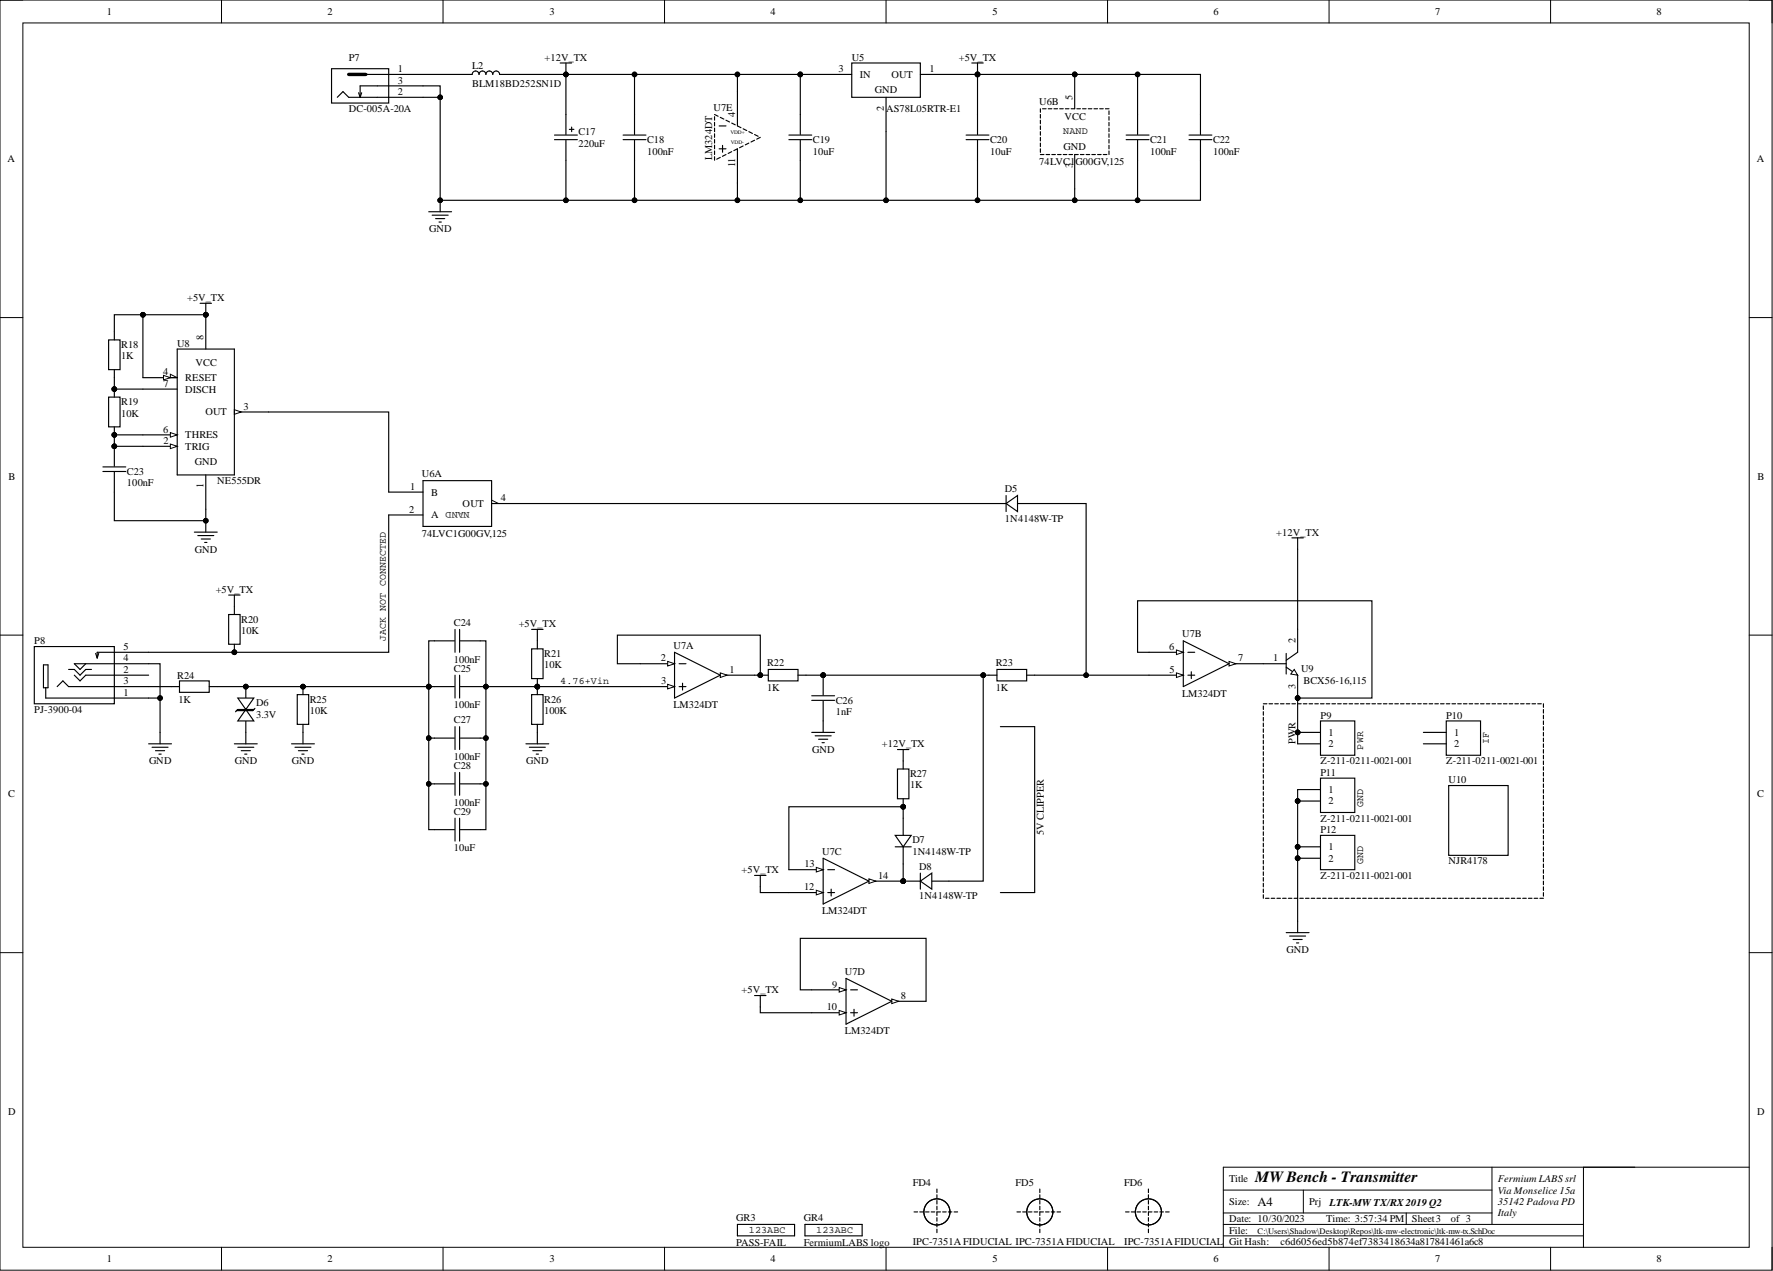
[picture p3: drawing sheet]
<svg xmlns="http://www.w3.org/2000/svg" width="393mm" height="282mm" viewBox="0 0 393 282" stroke-linecap="round" stroke-linejoin="round" font-family="sans-serif">
<defs><g id="words">
<text font-size="3.5" x="278.5" y="262.1">MWBench - Transmitter</text>
<text font-size="2.8" x="279" y="267.4">A4</text>
<g font-size="2.3">
<text x="23.7" y="3.3">1</text>
<text x="72.6" y="3.3">2</text>
<text x="121.9" y="3.3">3</text>
<text x="171" y="3.3">4</text>
<text x="220.2" y="3.3">5</text>
<text x="269.2" y="3.3">6</text>
<text x="318.4" y="3.3">7</text>
<text x="367.5" y="3.3">8</text>
<text x="77.4" y="13.5">P7</text>
<text x="88.3" y="16">1</text>
<text x="104.8" y="15.2">L2</text>
<text x="120.8" y="13.5">+12V_TX</text>
<text x="186" y="16">3</text>
<text x="189" y="13.5">U5</text>
<text x="190.7" y="17.3">IN</text>
<text x="197.8" y="17.3">OUT</text>
<text x="206.2" y="16">1</text>
<text x="212.7" y="13.5">+5V_TX</text>
<text x="88.3" y="18.5">3</text>
<text x="88.3" y="21.1">2</text>
<text x="104.8" y="19.3">BLM18BD252SN1D</text>
<text x="194.1" y="20.6">GND</text>
<text x="230.6" y="23.4">U6B</text>
<text x="237.9" y="22.1" transform="rotate(-90 237.9 22.1)">5</text>
<text x="77.4" y="24.9">DC-005A-20A</text>
<text x="128.3" y="30">C17</text>
<text x="158.3" y="24.6">U7E</text>
<text x="163.1" y="25.9" transform="rotate(-90 163.1 25.9)">4</text>
<text x="196.1" y="24.6" transform="rotate(-90 196.1 24.6)">2</text>
<text x="196.6" y="24.9">AS78L05RTR-E1</text>
<text x="236.1" y="26.7">VCC</text>
<text x="1.7" y="36">A</text>
<text x="128.3" y="32.5">220uF</text>
<text x="143.6" y="31.7">C18</text>
<text x="143.6" y="34.3">100nF</text>
<text x="158" y="35.5" transform="rotate(-90 158 35.5)">LM324DT</text>
<text x="180.3" y="31.7">C19</text>
<text x="180.3" y="34.3">10uF</text>
<text x="219.7" y="31.7">C20</text>
<text x="219.7" y="34.3">10uF</text>
<text x="236" y="33.3">GND</text>
<text x="255.2" y="31.7">C21</text>
<text x="255.2" y="34.3">100nF</text>
<text x="269.1" y="31.7">C22</text>
<text x="269.1" y="34.3">100nF</text>
<text x="389.8" y="36">A</text>
<text x="163.1" y="37.1" transform="rotate(-90 163.1 37.1)">11</text>
<text x="230.6" y="36.6">74LVC1</text>
<text x="237.9" y="37.2" transform="rotate(-90 237.9 37.2)">3</text>
<text x="238.6" y="36.6">G00GV,125</text>
<text x="95.2" y="51.5">GND</text>
<text x="41.5" y="66.8">+5V_TX</text>
<text x="26.9" y="77.2">R18</text>
<text x="39.3" y="76.9">U8</text>
<text x="45.1" y="75.4" transform="rotate(-90 45.1 75.4)">8</text>
<text x="26.9" y="79.7">1K</text>
<text x="36.2" y="83.2">4</text>
<text x="43.4" y="81.2">VCC</text>
<text x="26.9" y="89.8">R19</text>
<text x="36.3" y="85.8">7</text>
<text x="41.1" y="84.5">RESET</text>
<text x="41.1" y="87.1">DISCH</text>
<text x="26.9" y="92.4">10K</text>
<text x="36.2" y="95.9">6</text>
<text x="45.6" y="92.1">OUT</text>
<text x="54" y="90.9">3</text>
<text x="36.3" y="98.5">2</text>
<text x="41.1" y="99.7">TRIG</text>
<text x="41.1" y="97.2">THRES</text>
<text x="1.9" y="106.4">B</text>
<text x="28.2" y="105.3">C23</text>
<text x="28.2" y="107.9">100nF</text>
<text x="43.2" y="103">GND</text>
<text x="48.2" y="107.4">NE555DR</text>
<text x="93.6" y="105.8">U6A</text>
<text x="389.9" y="106.4">B</text>
<text x="45.1" y="108.2" transform="rotate(-90 45.1 108.2)">1</text>
<text x="90.8" y="113.7">2</text>
<text x="91" y="108.6">1</text>
<text x="95.6" y="109.9">B</text>
<text x="102.6" y="112.4">OUT</text>
<text x="111.1" y="111.2">4</text>
<text x="223" y="109.1">D5</text>
<text x="93.6" y="119">74LVC1G00GV,125</text>
<text x="95.6" y="115">A</text>
<text x="223" y="115.7">1N4148W-TP</text>
<text x="283.1" y="118.8">+12V_TX</text>
<text x="43.2" y="122.6">GND</text>
<text x="47.9" y="131.5">+5V_TX</text>
<text x="7.6" y="142.9">P8</text>
<text x="53.5" y="138.1">R20</text>
<text x="53.5" y="140.6">10K</text>
<text x="100.7" y="138.8">C24</text>
<text x="115.1" y="139.1">+5V_TX</text>
<text x="149.4" y="143.9">U7A</text>
<text x="262.3" y="141.4">U7B</text>
<text x="287.4" y="142.6" transform="rotate(-90 287.4 142.6)">2</text>
<text x="27.4" y="149.2">2</text>
<text x="27.4" y="146.7">4</text>
<text x="27.4" y="144.1">5</text>
<text x="100.7" y="149">C25</text>
<text x="100.7" y="146.9">100nF</text>
<text x="120.7" y="145.7">R21</text>
<text x="120.7" y="148.2">10K</text>
<text x="146.6" y="146.7">2</text>
<text x="161.8" y="149.2">1</text>
<text x="170.2" y="147.7">R22</text>
<text x="220.9" y="147.7">R23</text>
<text x="259.4" y="144.1">6</text>
<text x="259.5" y="149.2">5</text>
<text x="274.7" y="146.7">7</text>
<text x="282.5" y="146.7">1</text>
<text x="288.6" y="149">U9</text>
<text x="27.4" y="154.3">1</text>
<text x="27.4" y="151.8">3</text>
<text x="39.3" y="150.5">R24</text>
<text x="39.6" y="155.8">1K</text>
<text x="68.7" y="155.8">R25</text>
<text x="120.7" y="155.8">R26</text>
<text x="146.7" y="151.8">3</text>
<text x="170.2" y="153.3">1K</text>
<text x="220.9" y="153.3">1K</text>
<text x="262.3" y="154.6">LM324DT</text>
<text x="287.4" y="152.7" transform="rotate(-90 287.4 152.7)">3</text>
<text x="289.2" y="151.8">BCX56-16,115</text>
<text x="7.6" y="158.1">PJ-3900-04</text>
<text x="56.8" y="156.6">D6</text>
<text x="56.8" y="159.1">3.3V</text>
<text x="68.7" y="158.4">10K</text>
<text x="100.7" y="157.1">100nF</text>
<text x="100.7" y="160.4">C27</text>
<text x="120.7" y="158.4">100K</text>
<text x="149.4" y="157.1">LM324DT</text>
<text x="185.4" y="156.1">C26</text>
<text x="185.4" y="158.6">1nF</text>
<text x="293" y="159.4">P9</text>
<text x="320.9" y="159.4">P10</text>
<text x="180.2" y="167">GND</text>
<text x="195.6" y="165.7">+12V_TX</text>
<text x="287.4" y="165" transform="rotate(-90 287.4 165)">PWR</text>
<text x="294.7" y="163.2">1</text>
<text x="294.7" y="165.7">2</text>
<text x="322.6" y="163.2">1</text>
<text x="322.6" y="165.7">2</text>
<text x="33.1" y="169.5">GND</text>
<text x="52.1" y="169.5">GND</text>
<text x="64.8" y="169.5">GND</text>
<text x="100.7" y="168.5">100nF</text>
<text x="100.7" y="170.5">C28</text>
<text x="116.8" y="169.5">GND</text>
<text x="201.9" y="172.3">R27</text>
<text x="293" y="169.5">Z-211-0211-0021-001</text>
<text x="293" y="172.1">P11</text>
<text x="320.9" y="169.5">Z-211-0211-0021-001</text>
<text x="321.4" y="173.7">U10</text>
<text x="1.8" y="176.8">C</text>
<text x="100.7" y="178.7">100nF</text>
<text x="201.9" y="174.9">1K</text>
<text x="294.7" y="175.9">1</text>
<text x="294.7" y="178.4">2</text>
<text x="389.8" y="176.8">C</text>
<text x="100.7" y="180.7">C29</text>
<text x="231.6" y="185.3" transform="rotate(-90 231.6 185.3)">5V CLIPPER</text>
<text x="293" y="182.2">Z-211-0211-0021-001</text>
<text x="293" y="184.8">P12</text>
<text x="100.7" y="188.8">10uF</text>
<text x="182.4" y="189.6">U7C</text>
<text x="202.4" y="187">D7</text>
<text x="202.4" y="189.6">1N4148W-TP</text>
<text x="294.7" y="188.6">1</text>
<text x="294.7" y="191.1">2</text>
<text x="321.4" y="191.7">NJR4178</text>
<text x="164.5" y="193.6">+5V_TX</text>
<text x="178.4" y="197.4">12</text>
<text x="178.5" y="192.4">13</text>
<text x="194.8" y="194.9">14</text>
<text x="203.9" y="192.9">D8</text>
<text x="293" y="194.9">Z-211-0211-0021-001</text>
<text x="182.4" y="202.8">LM324DT</text>
<text x="203.9" y="199.5">1N4148W-TP</text>
<text x="285.4" y="211.4">GND</text>
<text x="164.5" y="220.3">+5V_TX</text>
<text x="184.7" y="219">9</text>
<text x="187.4" y="216.2">U7D</text>
<text x="199.9" y="221.5">8</text>
<text x="183.5" y="224.1">10</text>
<text x="187.4" y="229.4">LM324DT</text>
<text x="1.8" y="247.3">D</text>
<text x="389.8" y="247.3">D</text>
<text x="202.5" y="262.9">FD4</text>
<text x="225.3" y="262.9">FD5</text>
<text x="249.4" y="262.9">FD6</text>
<text x="272.7" y="262.1">Title</text>
<text x="332.3" y="262.1">Fermium LABS srl</text>
<text x="272.7" y="267.2">Size:</text>
<text x="290.4" y="267.2">Prj</text>
<text x="295" y="267.5">LTK-MW TX/RX2019 Q2</text>
<text x="332.3" y="264.7">Via Monselice 15a</text>
<text x="332.3" y="267.2">35142 Padova PD</text>
<text x="332.3" y="269.8">Italy</text>
<text x="163.3" y="270.8">GR3</text>
<text x="178.3" y="270.8">GR4</text>
<text x="272.7" y="271">Date: 10/30/2023</text>
<text x="272.7" y="273.6">File:</text>
<text x="294.2" y="271">Time: 3:57:34 PM</text>
<text x="313.2" y="271">Sheet3</text>
<text x="321.9" y="271">of 3</text>
<text x="23.7" y="279.9">1</text>
<text x="72.6" y="279.9">2</text>
<text x="121.9" y="279.9">3</text>
<text x="163.3" y="276.4">PASS-FAIL</text>
<text x="171" y="279.9">4</text>
<text x="178.3" y="276.4">FermiumLABS logo</text>
<text x="202.5" y="276.1">IPC-7351AFIDUCIAL IPC-7351AFIDUCIAL</text>
<text x="220.2" y="279.9">5</text>
<text x="249.4" y="276.1">IPC-7351AFIDUCIAL</text>
<text x="269.2" y="279.9">6</text>
<text x="272.7" y="276.1">Git Hash:</text>
<text x="284.1" y="276.1">c6d6056ed5b874ef7383418634a817841461a6c8</text>
<text x="318.4" y="279.9">7</text>
<text x="367.5" y="279.9">8</text>
</g>
<g font-size="2.2">
<text x="235.9" y="29.8">NAND</text>
<text x="104.2" y="113.6" transform="rotate(-180 104.2 113.6)">NAND</text>
<text x="85.6" y="142.1" transform="rotate(-90 85.6 142.1)">JACK NOT CONNECTED</text>
<text x="124.3" y="151.6">4.76+Vin</text>
<text x="302.4" y="166.2" transform="rotate(-90 302.4 166.2)">PWR</text>
<text x="330.3" y="165" transform="rotate(-90 330.3 165)">IF</text>
<text x="302.4" y="178.9" transform="rotate(-90 302.4 178.9)">GND</text>
<text x="302.4" y="191.6" transform="rotate(-90 302.4 191.6)">GND</text>
<text x="166.1" y="273.4">123ABC</text>
<text x="181.1" y="273.4">123ABC</text>
</g>
<text font-size="1.9" x="279" y="273.7">C:\Users\Shadow\Desktop\Repos\ltk-mw-electronic\ltk-mw-tx.SchDoc</text>
<g font-size="1.2">
<text x="162.1" y="29.7">VDD+</text>
<text x="162.2" y="32">VDD-</text>
</g>
</g></defs>
<g fill="none" stroke="#000" stroke-width=".22">
<path d="M0 0h393.1v281.7h-393.1zM0 0h5.1M5.1 5.1h383v271.5h-383zM49.1 0v5.1M98.3 0v5.1M147.4 0v5.1M196.6 0v5.1M245.7 0v5.1M294.9 0v5.1M344 0v5.1M388.1 0h5v5.1M0 70.4h5.1"/>
<path d="M388.1 70.4h5M0 140.9h5.1M388.1 140.9h5M0 211.3h5.1M388.1 211.3h5M331 258.9v12.6M351.3 258.9v17.7M388.1 258.9h-116.7v17.7M49.1 276.6v5.1M98.3 276.6v5.1M147.4 276.6v5.1M196.6 276.6v5.1"/>
<path d="M245.7 276.6v5.1M271.4 263.9h59.6M271.4 271.5h79.9M271.4 269h59.6M271.4 274.1h79.9M289.2 263.9v5.1M294.9 276.6v5.1M312 269v2.5M344 276.6v5.1M393.1 276.6v5.1"/>
<circle cx="25.4" cy="99" r=".51"/>
</g>
<path d="M102.7 16.5h2.1a.76 .76 0 0 1 .7-.8 .76 .76 0 0 1 .8 .8 .76 .76 0 0 1 .7-.8 .76 .76 0 0 1 .8 .8 .76 .76 0 0 1 .8-.8 .76 .76 0 0 1 .7 .8 .76 .76 0 0 1 .8-.8 .76 .76 0 0 1 .7 .8h2.1M25.4 99v4.4M22.8 103.5h5.1M22.8 104.6h5.1M25.4 104.7v4.4M96.4 184h4.4M100.9 181.5v5M102 181.5v5M102.1 184h4.4" fill="none" stroke="#000" stroke-width=".25"/>
<circle cx="25.4" cy="99" r=".51" fill="#000"/>
<path d="M189 14h15.2v7.6h-15.2z" fill-rule="evenodd" fill="#fff"/>
<path d="M181.4 16.5h7.6M189 14h15.2v7.6h-15.2zM204.2 16.5h7.6M196.6 21.6v7.6" fill="none" stroke="#000" stroke-width=".25"/>
<path d="M73.6 15.2h12.6v7.7h-12.6z" fill-rule="evenodd" fill="#fff"/>
<path d="M73.6 15.2h12.6v7.7h-12.6zM77.4 16.5h16.4M93.8 19h-13.9v2.6M74.8 21.6l1.3-1.3 1.3 1.3h16.4M79.6 20.6l.3 1M80.2 20.6l-.3 1M31.7 99h7.6M45.7 105.3v7.6" fill="none" stroke="#000" stroke-width=".25"/>
<path d="M77.4 16.5h3.8" fill="none" stroke="#000" stroke-width=".76"/>
<circle cx="45.7" cy="69.8" r=".51" fill="#000"/>
<circle cx="45.7" cy="69.8" r=".51" fill="none" stroke="#000" stroke-width=".22"/>
<path d="M37.8 98.5l1.5 .5-1.5 .5z" fill="#fff"/>
<path d="M37.8 98.5l1.5 .5-1.5 .5z" fill="none" stroke="#000" stroke-width=".22"/>
<path d="M52 91.4h7.6" fill="none" stroke="#000" stroke-width=".25"/>
<path d="M52 90.9l1.5 .5-1.5 .5z" fill="#fff"/>
<path d="M37.8 83l1.5 .8h-1.5zM52 90.9l1.5 .5-1.5 .5z" fill="none" stroke="#000" stroke-width=".22"/>
<path d="M31.7 83.8h7.6" fill="none" stroke="#000" stroke-width=".25"/>
<path d="M36.3 83.2l1.5 .6-1.5 .5z" fill="#fff"/>
<path d="M36.3 83.2l1.5 .6-1.5 .5z" fill="none" stroke="#000" stroke-width=".22"/>
<path d="M31.7 96.4h7.6" fill="none" stroke="#000" stroke-width=".25"/>
<path d="M37.8 95.9l1.5 .5-1.5 .6z" fill="#fff"/>
<g fill="none" stroke="#000" stroke-width=".22">
<path d="M37.8 95.9l1.5 .5-1.5 .6z"/>
<circle cx="45.7" cy="69.8" r=".51"/>
</g>
<path d="M39.3 77.4h12.7v27.9h-12.7zM45.7 69.8v7.6M31.7 86.3h7.6" fill="none" stroke="#000" stroke-width=".25"/>
<circle cx="45.7" cy="69.8" r=".51" fill="#000"/>
<path d="M7.6 143.4h17.8v12.7h-17.8z" fill-rule="evenodd" fill="#fff"/>
<g fill="none" stroke="#000" stroke-width=".25">
<path d="M7.6 143.4h17.8v12.7h-17.8zM9.6 147.4h1.1v5.1h-1.1zM10.1 152.5v2.3h22.9M12.7 152.3l1.3-1.3 1.2 1.3h17.8M15.2 148.5h1.3l1.3 1.2 1.2-1.2h1.3M16.5 149.7l1.3 1.3 1.2-1.3h14M19 147.2l-1.2 1.3-1.3-1.3h16.5M21.2 144.9l.4 1M21.9 144.9l-.3 1M33 144.7h-11.4v1.2M168.7 149.7h1.7M170.4 148.5h6.6v2.5h-6.6z"/>
<path d="M177 149.7h1.8M200.4 195.4h3.8M206.7 195.4h3.8"/>
</g>
<g fill="#000">
<circle cx="168.7" cy="149.7" r=".51"/>
<circle cx="200.4" cy="195.4" r=".51"/>
</g>
<g fill="none" stroke="#000" stroke-width=".22">
<circle cx="168.7" cy="149.7" r=".51"/>
<circle cx="200.4" cy="195.4" r=".51"/>
</g>
<path d="M204.2 195.4l2.5-1.8v3.6z" fill="#fff"/>
<path d="M287.9 139.6v5.1l-2.6 1.7M280.3 147.2h5M285.3 148l2.6 1.7v5.1M285.3 144.9v4.6M204.2 195.4l2.5-1.8v3.6zM204.2 193.6v3.6" fill="none" stroke="#000" stroke-width=".25"/>
<circle cx="287.9" cy="154.8" r=".51" fill="#000"/>
<circle cx="287.9" cy="154.8" r=".51" fill="none" stroke="#000" stroke-width=".22"/>
<path d="M287.1 148.5l.8 1.2-1.5-.2z" fill="#fff"/>
<g fill="none" stroke="#000" stroke-width=".22">
<path d="M109.1 110.9l1.5 .8M287.1 148.5l.8 1.2-1.5-.2z"/>
<circle cx="45.7" cy="69.8" r=".51"/>
<circle cx="25.4" cy="96.4" r=".51"/>
<circle cx="25.4" cy="86.3" r=".51"/>
<circle cx="52" cy="144.7" r=".51"/>
<circle cx="67.2" cy="152.3" r=".51"/>
<circle cx="119.2" cy="152.3" r=".51"/>
<circle cx="287.9" cy="162.4" r=".51"/>
<circle cx="287.9" cy="177.6" r=".51"/>
<circle cx="287.9" cy="190.3" r=".51"/>
<circle cx="287.9" cy="187.8" r=".51"/>
</g>
<g fill="none" stroke="#000" stroke-width=".25">
<path d="M158.5 25.4l.8 .4M158.5 25.9v.8M158.5 27.1v.8M158.5 28.4v.8M158.5 29.7v.8M158.5 30.9v.8M158.5 32.2v.8M158.5 33.5v.8M158.5 34.7v.8M159.5 27.9h1.6M159.5 33h1.6M159.8 26l.8 .4"/>
<path d="M159.8 34.9l-.8 .4M160.3 32.2v1.6M161.1 26.7l.8 .4M161.1 34.3l-.8 .4M162.3 27.3l.8 .4M162.3 33.6l-.8 .4M162.8 33.4l.8-.4v7.6M163.6 20.3v7.6l.8 .4M164.9 28.6l.8 .4M164.9 32.4l-.8 .4M166.1 29.2l.8 .4M166.1 31.7l-.8 .4"/>
<path d="M167.4 29.8l.8 .4M167.4 31.1l-.8 .4M168.7 30.5l-.8 .4M24.1 75.4h2.5v6.6h-2.5zM25.4 73.6v1.8M44.4 67.3h2.5M45.7 67.3v2.5M24.1 88.1h2.5v6.6h-2.5zM25.4 82v1.8M25.4 86.3v1.8M25.4 94.7v1.7M86.2 114.2h7.6"/>
<path d="M86.2 109.1h7.6M93.8 106.6h15.3v10.1h-15.3zM109.1 111.7h7.6M219.4 111.7h3.8M225.7 111.7h3.8M50.7 136.3h2.6v6.6h-2.6zM50.7 132h2.6M52 132v4.3M100.9 139.6v5.1M102 139.6v5.1M117.9 139.6h2.6M119.2 139.6v4.3"/>
<path d="M52 142.9v1.8M65.9 154h2.6v6.6h-2.6zM67.2 152.3v1.7M96.4 152.3h4.4M96.4 142.1h4.4M100.9 149.7v5.1M102 149.7v5.1M102.1 152.3h4.4M102.1 142.1h4.4M117.9 154h2.6v6.6h-2.6zM117.9 143.9h2.6v6.6h-2.6zM119.2 150.5v3.5"/>
<path d="M280.3 156.1h.8M280.3 156.6v.7M280.3 157.8v.8M280.3 159.1v.8M281.5 156.1h.8M282.8 156.1h.8M284.1 156.1h.8M285.3 156.1h.8M286.6 156.1h.8M287.9 156.1h.8M289.2 156.1h.7M290.4 156.1h.8"/>
<path d="M291.7 156.1h.8M293 159.9h7.6v7.6h-7.6zM293 156.1h.7M294.2 156.1h.8M295.5 156.1h.8M296.8 156.1h.8M298 156.1h.8M299.3 156.1h.8M300.6 156.1h.8M301.8 156.1h.8M303.1 156.1h.8M304.4 156.1h.8"/>
<path d="M305.6 156.1h.8M306.9 156.1h.8M308.2 156.1h.8M309.4 156.1h.8M310.7 156.1h.8M312 156.1h.8M313.2 156.1h.8M314.5 156.1h.8M315.8 156.1h.8M317.1 156.1h.7M318.3 156.1h.8M319.6 156.1h.8"/>
<path d="M320.9 159.9h7.6v7.6h-7.6zM320.9 156.1h.7M322.1 156.1h.8M323.4 156.1h.8M324.7 156.1h.8M325.9 156.1h.8M327.2 156.1h.8M328.5 156.1h.8M329.7 156.1h.8M331 156.1h.8M332.3 156.1h.8M333.5 156.1h.8"/>
<path d="M334.8 156.1h.8M336.1 156.1h.8M337.3 156.1h.8M338.6 156.1h.8M339.9 156.1h.8M341.1 156.1h.8M342.4 156.1v.8M342.4 157.3v.8M342.4 158.6v.8M342.4 159.9v.8M67.2 160.6v1.8M96.4 163.7h4.4"/>
<path d="M100.9 161.2v5M102 161.2v5M102.1 163.7h4.4M119.2 160.6v1.8M280.3 160.4v.8M280.3 161.6v.8M280.3 162.9v.8M280.3 164.2v.8M280.3 165.4v.8M280.3 166.7v.8M280.3 168v.8M280.3 169.2v.8"/>
<path d="M280.3 170.5v.8M280.3 171.8v.8M280.3 173v.8M280.3 174.3v.8M280.3 175.6v.8M280.3 176.9v.7M280.3 178.1v.8M280.3 179.4v.8M287.9 162.4h5.1M287.9 165h5.1M287.9 175.1h5.1M287.9 177.6h5.1"/>
<path d="M293 172.6h7.6v7.6h-7.6zM315.8 162.4h5.1M315.8 165h5.1M342.4 161.2v.7M342.4 162.4v.8M342.4 163.7v.8M342.4 165v.8M342.4 166.2v.8M342.4 167.5v.8M342.4 168.8v.8M342.4 170v.8M342.4 171.3v.8"/>
<path d="M342.4 172.6v.8M342.4 173.8v.8M342.4 175.1v.8M342.4 176.4v.8M342.4 177.6v.8M342.4 178.9v.8M167.4 194.1h2.5M168.7 194.1v2.6M280.3 180.7v.8M280.3 181.9v.8M280.3 183.2v.8M280.3 184.5v.8"/>
<path d="M280.3 185.7v.8M280.3 187v.8M280.3 188.3v.8M280.3 189.5v.8M280.3 190.8v.8M280.3 192.1v.8M280.3 193.3v.8M280.3 194.6v.8M280.3 195.9v.8M280.3 197.2v.7M280.3 198.4v.8M280.8 199.2h.7"/>
<path d="M282 199.2h.8M283.3 199.2h.8M284.6 199.2h.7M285.8 199.2h.8M287.1 199.2h.8M287.9 187.8h5.1M287.9 190.3h5.1M288.4 199.2h.8M289.6 199.2h.8M290.9 199.2h.8M292.2 199.2h.8M293 185.3h7.6v7.6h-7.6z"/>
<path d="M293.4 199.2h.8M294.7 199.2h.8M296 199.2h.8M297.2 199.2h.8M298.5 199.2h.8M299.8 199.2h.8M301 199.2h.8M302.3 199.2h.8M303.6 199.2h.8M304.8 199.2h.8M306.1 199.2h.8M307.4 199.2h.8"/>
<path d="M308.7 199.2h.7M309.9 199.2h.8M311.2 199.2h.8M312.5 199.2h.7M313.7 199.2h.8M315 199.2h.8M316.3 199.2h.8M317.5 199.2h.8M318.8 199.2h.8M320.1 199.2h.8M321.3 199.2h.8M322.6 199.2h.8"/>
<path d="M323.9 199.2h.8M325.1 199.2h.8M326.4 199.2h.8M327.7 199.2h.8M328.9 199.2h.8M330.2 199.2h.8M331.5 199.2h.8M332.7 199.2h.8M334 199.2h.8M335.3 199.2h.8M336.6 199.2h.7M337.8 199.2h.8"/>
<path d="M339.1 199.2h.8M340.4 199.2h.7M341.6 199.2h.8M342.4 180.2v.8M342.4 181.5v.7M342.4 182.7v.8M342.4 184v.8M342.4 185.3v.8M342.4 186.5v.8M342.4 187.8v.8M342.4 189.1v.8M342.4 190.3v.8"/>
<path d="M342.4 191.6v.8M342.4 192.9v.8M342.4 194.1v.8M342.4 195.4v.8M342.4 196.7v.8M342.4 197.9v.8"/>
</g>
<g fill="#000">
<circle cx="45.7" cy="69.8" r=".51"/>
<circle cx="25.4" cy="96.4" r=".51"/>
<circle cx="25.4" cy="86.3" r=".51"/>
<circle cx="52" cy="144.7" r=".51"/>
<circle cx="67.2" cy="152.3" r=".51"/>
<circle cx="119.2" cy="152.3" r=".51"/>
<circle cx="287.9" cy="162.4" r=".51"/>
<circle cx="287.9" cy="177.6" r=".51"/>
<circle cx="287.9" cy="190.3" r=".51"/>
<circle cx="287.9" cy="187.8" r=".51"/>
</g>
<path d="M223.2 111.7l2.5-1.8v3.5z" fill="#fff"/>
<path d="M223.2 111.7l2.5-1.8v3.5zM223.2 109.9v3.5M142 147.2h7.6M180.1 154.3h5.1M180.1 155.3h5.1M182.6 149.7v4.5M182.6 155.4v4.5" fill="none" stroke="#000" stroke-width=".25"/>
<circle cx="182.6" cy="149.7" r=".51" fill="#000"/>
<circle cx="182.6" cy="149.7" r=".51" fill="none" stroke="#000" stroke-width=".22"/>
<path d="M148.1 146.7l1.5 .5-1.5 .5z" fill="#fff"/>
<path d="M148.1 146.7l1.5 .5-1.5 .5z" fill="none" stroke="#000" stroke-width=".22"/>
<path d="M142 152.3h7.6" fill="none" stroke="#000" stroke-width=".25"/>
<path d="M148.1 151.8l1.5 .5-1.5 .5z" fill="#fff"/>
<path d="M148.1 151.8l1.5 .5-1.5 .5z" fill="none" stroke="#000" stroke-width=".22"/>
<path d="M159.8 149.7h7.6" fill="none" stroke="#000" stroke-width=".25"/>
<path d="M159.8 149.2l1.5 .5-1.5 .5z" fill="#fff"/>
<path d="M159.8 149.2l1.5 .5-1.5 .5z" fill="none" stroke="#000" stroke-width=".22"/>
<path d="M149.6 144.7l10.2 5-10.2 5.1zM150.7 147.2h1.5M150.7 152.3h1.5M151.4 151.5v1.5M254.9 144.7h7.6" fill="none" stroke="#000" stroke-width=".25"/>
<path d="M261 144.1l1.5 .6-1.5 .5z" fill="#fff"/>
<path d="M261 144.1l1.5 .6-1.5 .5z" fill="none" stroke="#000" stroke-width=".22"/>
<path d="M254.9 149.7h7.6" fill="none" stroke="#000" stroke-width=".25"/>
<path d="M261 149.2l1.5 .5-1.5 .5z" fill="#fff"/>
<path d="M261 149.2l1.5 .5-1.5 .5z" fill="none" stroke="#000" stroke-width=".22"/>
<path d="M272.7 147.2h7.6" fill="none" stroke="#000" stroke-width=".25"/>
<path d="M272.7 146.7l1.5 .5-1.5 .5z" fill="#fff"/>
<g fill="none" stroke="#000" stroke-width=".22">
<path d="M272.7 146.7l1.5 .5-1.5 .5z"/>
<circle cx="200.4" cy="195.4" r=".51"/>
</g>
<path d="M262.5 142.1l10.2 5.1-10.2 5.1zM263.5 144.7h1.6M263.5 149.7h1.6M264.3 149v1.5M175 192.9h7.6" fill="none" stroke="#000" stroke-width=".25"/>
<circle cx="200.4" cy="195.4" r=".51" fill="#000"/>
<path d="M181.1 192.4l1.5 .5-1.5 .5z" fill="#fff"/>
<path d="M181.1 192.4l1.5 .5-1.5 .5z" fill="none" stroke="#000" stroke-width=".22"/>
<path d="M175 197.9h7.6" fill="none" stroke="#000" stroke-width=".25"/>
<path d="M181.1 197.4l1.5 .5-1.5 .6z" fill="#fff"/>
<path d="M181.1 197.4l1.5 .5-1.5 .6z" fill="none" stroke="#000" stroke-width=".22"/>
<path d="M192.8 195.4h7.6" fill="none" stroke="#000" stroke-width=".25"/>
<path d="M192.8 194.9l1.5 .5-1.5 .5z" fill="#fff"/>
<g fill="none" stroke="#000" stroke-width=".22">
<path d="M192.8 194.9l1.5 .5-1.5 .5z"/>
<circle cx="125.6" cy="16.5" r=".51"/>
<circle cx="216.9" cy="16.5" r=".51"/>
<circle cx="238.4" cy="16.5" r=".51"/>
<circle cx="200.4" cy="195.4" r=".51"/>
</g>
<g fill="#000">
<circle cx="125.6" cy="16.5" r=".51"/>
<circle cx="216.9" cy="16.5" r=".51"/>
<circle cx="238.4" cy="16.5" r=".51"/>
<circle cx="200.4" cy="195.4" r=".51"/>
</g>
<g fill="none" stroke="#000" stroke-width=".25">
<path d="M124.3 14h2.5M125.6 14v2.5M215.6 14h2.5M216.9 14v2.5M238.4 16.5v7.6h-.8M123 31h5.1M123 30h5.1M125.6 25.4v4.4M125.6 31.1v4.4M126.3 28.7h1M126.8 28.2v1M175 31h5.1"/>
<path d="M175 30h5.1M177.5 25.4v4.4M177.5 31.1v4.4M214.3 31h5.1M214.3 30h5.1M216.9 25.4v4.4M216.9 31.1v4.4M230.8 24.1v.8M230.8 25.4v.8M230.8 26.7v.8M230.8 27.9v.8M230.8 29.2v.8"/>
<path d="M230.8 30.5v.8M230.8 31.7v.8M230.8 33v.8M230.8 34.3h.8M231.3 24.1h.8M232.1 34.3h.8M232.6 24.1h.8M233.4 34.3h.7M233.8 24.1h.8M234.6 34.3h.8M235.1 24.1h.8M235.9 34.3h.8"/>
<path d="M236.4 24.1h.8M237.2 34.3h.7M238.9 24.1h.8M239.2 34.3h-.8v7.6M239.7 34.3h.8M240.2 24.1h.8M241 34.3h.8M241.4 24.1h.8M242.2 34.3h.8M242.7 24.1h.8M243.5 34.3h.8M244 24.1h.8"/>
<path d="M244.8 34.3h.8M245.2 24.1h.8M246 24.6v.8M246 25.9v.8M246 27.1v.8M246 28.4v.8M246 29.7v.8M246 30.9v.8M246 32.2v.8M246 33.5v.8M219.4 149.7h1.8M221.2 148.5h6.6v2.5h-6.6z"/>
<path d="M227.8 149.7h1.7M182.6 190.3l10.2 5.1-10.2 5.1zM183.6 192.9h1.6M183.6 197.9h1.6M184.4 197.2v1.5M180.1 219.5h7.6"/>
</g>
<path d="M186.2 219l1.5 .5-1.5 .5z" fill="#fff"/>
<path d="M186.2 219l1.5 .5-1.5 .5z" fill="none" stroke="#000" stroke-width=".22"/>
<path d="M180.1 224.6h7.6" fill="none" stroke="#000" stroke-width=".25"/>
<path d="M186.2 224.1l1.5 .5-1.5 .5z" fill="#fff"/>
<path d="M186.2 224.1l1.5 .5-1.5 .5z" fill="none" stroke="#000" stroke-width=".22"/>
<path d="M197.8 222.1h7.7" fill="none" stroke="#000" stroke-width=".25"/>
<path d="M197.8 221.5l1.6 .6-1.6 .5z" fill="#fff"/>
<g fill="none" stroke="#000" stroke-width=".22">
<path d="M197.8 221.5l1.6 .6-1.6 .5z"/>
<circle cx="54.5" cy="152.3" r=".51"/>
</g>
<path d="M54.5 152.3v3.8M54.5 158.6v3.8M187.7 217l10.1 5.1-10.1 5zM188.7 219.5h1.5M167.4 220.8h2.5M168.7 220.8v2.5M188.7 224.6h1.5M189.5 223.8v1.6" fill="none" stroke="#000" stroke-width=".25"/>
<circle cx="54.5" cy="152.3" r=".51" fill="#000"/>
<path d="M54.5 157.3l1.8 2.6h-3.5z" fill="#fff"/>
<path d="M54.5 157.3l1.8 2.6h-3.5z" fill="none" stroke="#000" stroke-width=".25"/>
<path d="M52.8 154.8h3.5l-1.8 2.5z" fill="#fff"/>
<path d="M52.8 154.8h3.5l-1.8 2.5z" fill="none" stroke="#000" stroke-width=".25"/>
<path d="M52.8 157.3h3.5l-.2 .3h-3.6z" fill-rule="evenodd" fill="#fff"/>
<g fill="none" stroke="#000" stroke-width=".25">
<path d="M95.1 47h5.1M95.9 47.7h3.5M96.6 48.5h2.1M97.4 49.2h.5M97.7 44.4v2.6M43.1 118h5.1M43.9 118.8h3.5M44.6 119.5h2.1M45.7 115.5v2.5M45.4 120.3h.5M52.8 157.3h3.5l-.2 .3h-3.6zM52.8 157.3l-.5 .6"/>
<path d="M56.6 157.1l-.5 .5M182.6 159.9v2.5M33 165h5M33.7 165.7h3.6M34.5 166.5h2M35.3 167.2h.5M35.5 162.4v2.6M52 165h5.1M52.8 165.7h3.5M53.5 166.5h2M54.3 167.2h.5M54.5 162.4v2.6"/>
<path d="M64.7 165h5.1M65.4 165.7h3.6M66.2 166.5h2M67 167.2h.5M67.2 162.4v2.6M116.7 165h5M117.4 165.7h3.6M118.2 166.5h2M119 167.2h.5M119.2 162.4v2.6M180.1 162.4h5.1M180.8 163.2h3.6"/>
<path d="M181.6 163.9h2M182.4 164.7h.5M285.3 206.8h5.1M286.1 207.6h3.6M286.9 208.4h2M287.6 209.1h.5M287.9 204.3v2.5"/>
</g>
<g fill="#000">
<circle cx="97.7" cy="44.4" r=".51"/>
<circle cx="45.7" cy="115.5" r=".51"/>
</g>
<g fill="none" stroke="#000" stroke-width=".22">
<circle cx="97.7" cy="44.4" r=".51"/>
<circle cx="45.7" cy="115.5" r=".51"/>
</g>
<path d="M321.4 174.2h13.2v15.5h-13.2z" fill-rule="evenodd" fill="#fff"/>
<g fill="none" stroke="#000" stroke-width=".25">
<path d="M138.2 31h5.1M138.2 30h5.1M140.8 25.4v4.4M140.8 31.1v4.4M249.8 31h5.1M249.8 30h5.1M252.4 25.4v4.4M252.4 31.1v4.4M263.8 31h5.1M263.8 30h5.1M266.3 25.4v4.4M266.3 31.1v4.4"/>
<path d="M286.6 119.3h2.6M287.9 119.3v2.5M96.4 173.8h4.4M100.9 171.3v5.1M102 171.3v5.1M102.1 173.8h4.4M221.9 161.2h7.6v36.7h-7.6M321.4 174.2h13.2v15.5h-13.2zM200.4 181.5v3.8M200.4 187.8v3.8M163.6 271.5h12.7v2.6h-12.7zM178.6 271.5h12.7v2.6h-12.7z"/>
<path d="M202.8 268.8h.8M204.1 268.8h.7M205.3 268.8h.8M206.6 268.8h.8M207.9 263.7v.8M207.9 265v.8M207.9 266.2v.8M207.9 267.5v.8M207.9 270v.8M207.9 271.3v.8M207.9 272.6v.8M208.7 268.8h-.8v.8"/>
<path d="M209.1 268.8h.8M210.4 268.8h.8M211.7 268.8h.8M225.6 268.8h.8M226.9 268.8h.8M228.2 268.8h.7M229.4 268.8h.8M230.7 263.7v.8M230.7 265v.8M230.7 266.2v.8M230.7 267.5v.8M230.7 270v.8"/>
<path d="M230.7 271.3v.8M230.7 272.6v.8M231.5 268.8h-.8v.8M232 268.8h.7M233.2 268.8h.8M234.5 268.8h.8M249.7 268.8h.8M251 268.8h.8M252.2 268.8h.8M253.5 268.8h.8M254.8 263.7v.8M254.8 265v.8"/>
<path d="M254.8 266.2v.8M254.8 267.5v.8M254.8 270v.8M254.8 271.3v.8M254.8 272.6v.8M255.6 268.8h-.8v.8M256.1 268.8h.7M257.3 268.8h.8M258.6 268.8h.8"/>
<circle cx="207.9" cy="268.8" r="2.9"/>
<circle cx="230.7" cy="268.8" r="2.9"/>
<circle cx="254.8" cy="268.8" r="2.9"/>
</g>
<path d="M198.6 185.3h3.6l-1.8 2.5z" fill="#fff"/>
<g fill="none" stroke="#000" stroke-width=".25">
<path d="M93.8 19h3.9v2.6h-3.9M93.8 16.5h8.9M112.9 16.5h64.6M125.6 16.5v8.9M140.8 16.5v8.9M163.6 16.5v3.8M177.5 16.5h3.9M177.5 16.5v8.9M211.8 16.5h5.1M216.9 16.5h35.5v8.9M216.9 16.5v8.9M252.4 16.5h13.9v8.9"/>
<path d="M97.7 21.6v22.8h154.7v-8.9M125.6 35.5v8.9M140.8 35.5v8.9M177.5 35.5v8.9M196.6 29.2v15.2M216.9 35.5v8.9M266.3 35.5v8.9h-13.9M163.6 40.6v3.8M238.4 41.9v2.5M31.7 69.8h-6.3v3.8M31.7 69.8v14M31.7 69.8h14"/>
<path d="M25.4 83.8v2.5h6.3M31.7 96.4h-6.3v2.6h6.3M59.6 91.4h26.6v17.7M25.4 109.1v6.4h20.3v-2.6M86.2 114.2v30.5h-53.2M116.7 111.7h102.7M229.5 111.7h11.5v38h13.9M287.9 121.8v17.8M33 147.2h2.5v7.6h-2.5M33 152.3h6.8M35.5 154.8v7.6M39.8 151h6.6v2.5h-6.6z"/>
<path d="M46.4 152.3h48.7M95.1 152.3v31.7h1.3M95.1 152.3h1.3M96.4 142.1h-1.3v10.2M106.5 152.3h35.5M106.5 142.1h1.3v41.9h-1.3M142 147.2h-5v-6.3h31.7v8.8h-1.3M178.8 149.7h40.6M218.1 149.7v45.7h-7.6M229.5 149.7h11.5M254.9 144.7h-2.5v-11.5h52v21.6h-16.5v10.2M95.1 163.7h1.3"/>
<path d="M95.1 173.8h1.3M106.5 163.7h1.3M106.5 173.8h1.3M199.1 170.5h2.5v6.6h-2.5zM199.1 166.2h2.5M200.4 166.2v4.3M200.4 177.1v1.8M287.9 175.1v29.2M168.7 196.7v1.2h6.3M198.6 185.3h3.6l-1.8 2.5zM198.6 187.8h3.6M200.4 181.5v-2.6h-25.4v14"/>
<path d="M200.4 191.6v3.8M180.1 219.5h-2.6v-11.4h28v14M168.7 223.3v1.3h11.4"/>
</g>
<g fill="#000">
<circle cx="125.6" cy="16.5" r=".51"/>
<circle cx="140.8" cy="16.5" r=".51"/>
<circle cx="163.6" cy="16.5" r=".51"/>
<circle cx="177.6" cy="16.5" r=".51"/>
<circle cx="216.9" cy="16.5" r=".51"/>
<circle cx="238.4" cy="16.5" r=".51"/>
<circle cx="252.4" cy="16.5" r=".51"/>
<circle cx="97.7" cy="21.6" r=".51"/>
<circle cx="97.7" cy="44.4" r=".51"/>
<circle cx="125.6" cy="44.4" r=".51"/>
<circle cx="140.8" cy="44.4" r=".51"/>
<circle cx="163.6" cy="44.4" r=".51"/>
<circle cx="177.6" cy="44.4" r=".51"/>
<circle cx="196.6" cy="44.4" r=".51"/>
<circle cx="216.9" cy="44.4" r=".51"/>
<circle cx="238.4" cy="44.4" r=".51"/>
<circle cx="252.4" cy="44.4" r=".51"/>
<circle cx="31.7" cy="69.8" r=".51"/>
<circle cx="45.7" cy="69.8" r=".51"/>
<circle cx="25.4" cy="96.4" r=".51"/>
<circle cx="25.4" cy="99" r=".51"/>
<circle cx="25.4" cy="86.3" r=".51"/>
<circle cx="45.7" cy="115.5" r=".51"/>
<circle cx="35.5" cy="154.8" r=".51"/>
<circle cx="52" cy="144.7" r=".51"/>
<circle cx="54.5" cy="152.3" r=".51"/>
<circle cx="67.2" cy="152.3" r=".51"/>
<circle cx="95.1" cy="152.3" r=".51"/>
<circle cx="107.8" cy="152.3" r=".51"/>
<circle cx="119.2" cy="152.3" r=".51"/>
<circle cx="168.7" cy="149.7" r=".51"/>
<circle cx="182.6" cy="149.7" r=".51"/>
<circle cx="218.1" cy="149.7" r=".51"/>
<circle cx="241" cy="149.7" r=".51"/>
<circle cx="287.9" cy="154.8" r=".51"/>
<circle cx="95.1" cy="163.7" r=".51"/>
<circle cx="95.1" cy="173.8" r=".51"/>
<circle cx="107.8" cy="163.7" r=".51"/>
<circle cx="107.8" cy="173.8" r=".51"/>
<circle cx="200.4" cy="178.9" r=".51"/>
<circle cx="287.9" cy="162.4" r=".51"/>
<circle cx="287.9" cy="177.6" r=".51"/>
<circle cx="200.4" cy="195.4" r=".51"/>
<circle cx="287.9" cy="190.3" r=".51"/>
<circle cx="287.9" cy="187.8" r=".51"/>
</g>
<g fill="none" stroke="#000" stroke-width=".22">
<circle cx="125.6" cy="16.5" r=".51"/>
<circle cx="140.8" cy="16.5" r=".51"/>
<circle cx="163.6" cy="16.5" r=".51"/>
<circle cx="177.6" cy="16.5" r=".51"/>
<circle cx="216.9" cy="16.5" r=".51"/>
<circle cx="238.4" cy="16.5" r=".51"/>
<circle cx="252.4" cy="16.5" r=".51"/>
<circle cx="97.7" cy="21.6" r=".51"/>
<circle cx="97.7" cy="44.4" r=".51"/>
<circle cx="125.6" cy="44.4" r=".51"/>
<circle cx="140.8" cy="44.4" r=".51"/>
<circle cx="163.6" cy="44.4" r=".51"/>
<circle cx="177.6" cy="44.4" r=".51"/>
<circle cx="196.6" cy="44.4" r=".51"/>
<circle cx="216.9" cy="44.4" r=".51"/>
<circle cx="238.4" cy="44.4" r=".51"/>
<circle cx="252.4" cy="44.4" r=".51"/>
<circle cx="31.7" cy="69.8" r=".51"/>
<circle cx="45.7" cy="69.8" r=".51"/>
<circle cx="25.4" cy="96.4" r=".51"/>
<circle cx="25.4" cy="99" r=".51"/>
<circle cx="25.4" cy="86.3" r=".51"/>
<circle cx="45.7" cy="115.5" r=".51"/>
<circle cx="35.5" cy="154.8" r=".51"/>
<circle cx="52" cy="144.7" r=".51"/>
<circle cx="54.5" cy="152.3" r=".51"/>
<circle cx="67.2" cy="152.3" r=".51"/>
<circle cx="95.1" cy="152.3" r=".51"/>
<circle cx="107.8" cy="152.3" r=".51"/>
<circle cx="119.2" cy="152.3" r=".51"/>
<circle cx="168.7" cy="149.7" r=".51"/>
<circle cx="182.6" cy="149.7" r=".51"/>
<circle cx="218.1" cy="149.7" r=".51"/>
<circle cx="241" cy="149.7" r=".51"/>
<circle cx="287.9" cy="154.8" r=".51"/>
<circle cx="95.1" cy="163.7" r=".51"/>
<circle cx="95.1" cy="173.8" r=".51"/>
<circle cx="107.8" cy="163.7" r=".51"/>
<circle cx="107.8" cy="173.8" r=".51"/>
<circle cx="200.4" cy="178.9" r=".51"/>
<circle cx="287.9" cy="162.4" r=".51"/>
<circle cx="287.9" cy="177.6" r=".51"/>
<circle cx="200.4" cy="195.4" r=".51"/>
<circle cx="287.9" cy="190.3" r=".51"/>
<circle cx="287.9" cy="187.8" r=".51"/>
</g>
<use href="#words"/>
</svg>
